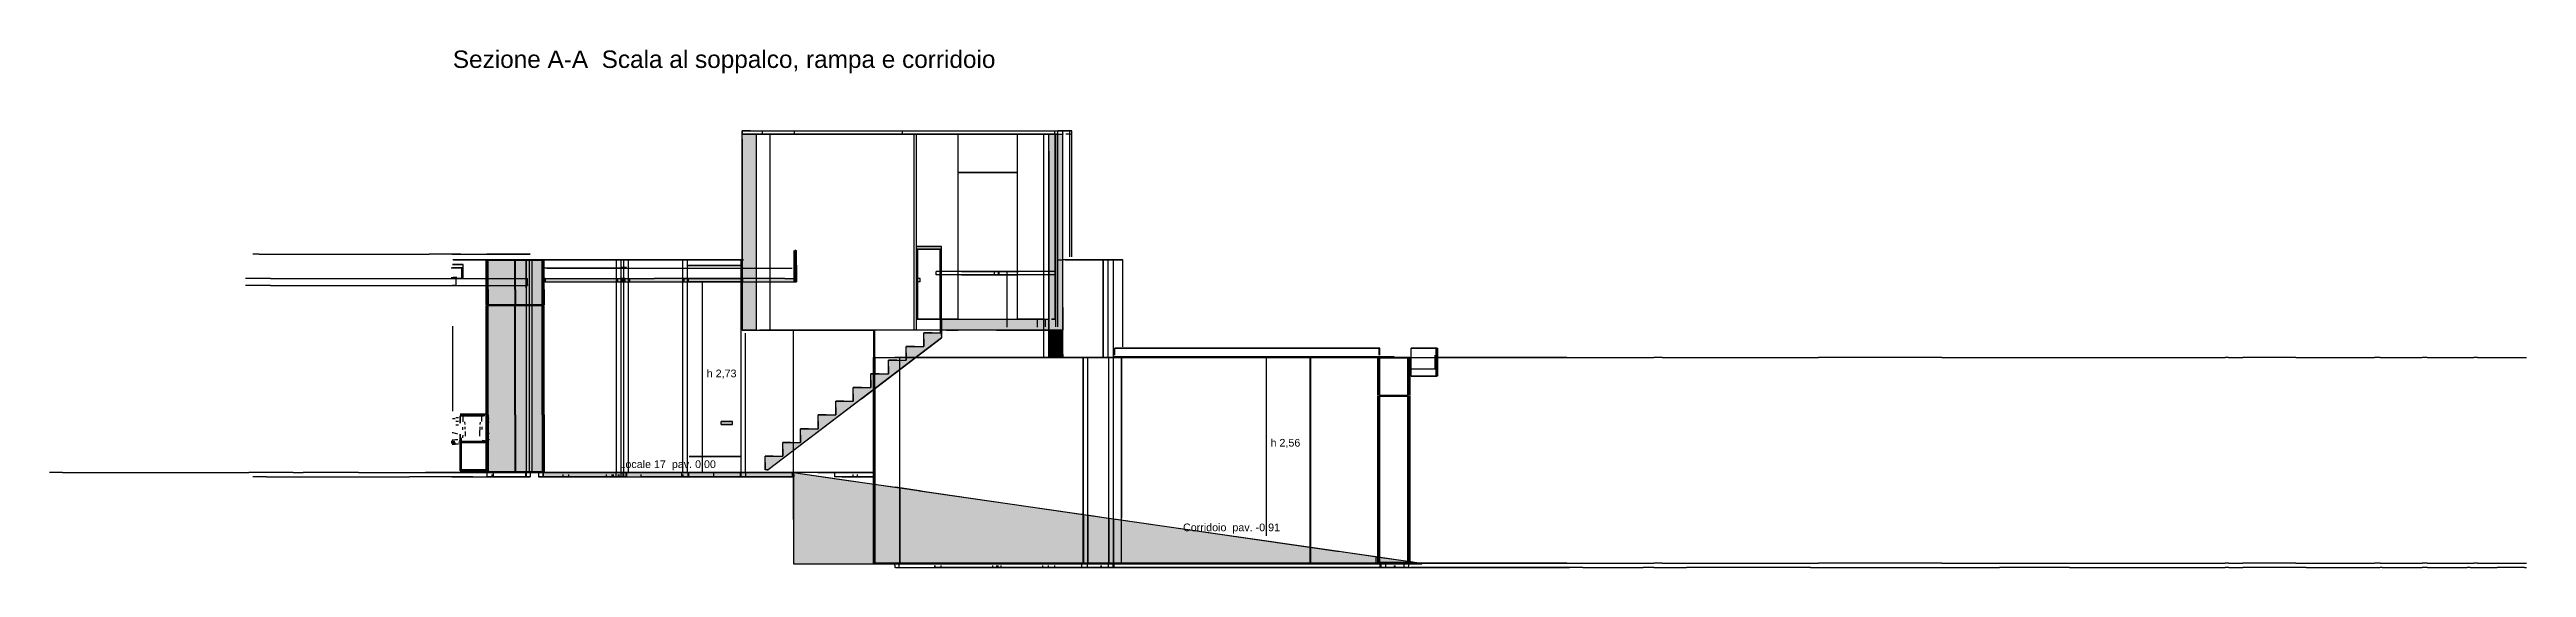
# Model space of a CAD drawing. Header units: millimetres. Extents: x -8253 to 34045, y -61360 to 6063.
# Drawn here: x -5785 to 29746, y -1360 to 6063 of the extents above; entities that cross this region are included whole.
import ezdxf
from ezdxf.enums import TextEntityAlignment as Align

# ---------------------------------------------------------------- set-up
doc = ezdxf.new("R2010")
doc.units = ezdxf.units.MM
for name, color, linetype in [('S-QUOTE', 40, 'Continuous'), ('S-TAGLIO-CS', 9, 'Continuous'), ('S-TAGLIO-MURO', 7, 'Continuous'), ('S-TAGLIO-PAV', 33, 'Continuous'), ('S-TAGLIO-PIL', 8, 'Continuous'), ('S-TAGLIO-SCALA', 8, 'Continuous'), ('S-TAGLIO-SOFF', 8, 'Continuous'), ('S-TESTI', 7, 'Continuous'), ('S-VISTA', 8, 'Continuous'), ('S-VISTA-ARREDI', 9, 'Continuous')]:
    doc.layers.add(name, color=color, linetype=linetype)
doc.styles.add('VISIO', font='arial.ttf')

msp = doc.modelspace()

# ---------------------------------------------------------------- texts
at = {"layer": 'S-QUOTE', "style": 'VISIO'}
for s, p in [('h 2,73', (3642, 1366)), ('h 2,56', (11730, 372))]:
    msp.add_text(s, height=110, dxfattribs=at).set_placement(p)
at = {"layer": 'S-TESTI', "style": 'VISIO'}
msp.add_text('Sezione A-A  Scala al soppalco, rampa e corridoio', height=250, dxfattribs=at).set_placement((0, 5800))
for s, p in [('Locale 17  pav. 0,00', (3082, 120)), ('Corridoio  pav. -0,91', (11170, -786))]:
    msp.add_text(s, height=110, dxfattribs=at).set_placement(p, align=Align.MIDDLE_CENTER)

# ---------------------------------------------------------------- hatches: boundary and pattern name
at = {"layer": 'S-TAGLIO-CS'}
for points in [[(4912, 2784), (4908, 2784), (4908, 2940), (4908, 3184), (4918, 3184), (4922, 3184), (4928, 3184), (4928, 2976), (4928, 2732), (4922, 2732), (4918, 2732), (4918, 2760), (4918, 2784), (4912, 2784)], [(1326, 2732), (1302, 2732), (1302, 2776), (1302, 2784), (1326, 2784), (1532, 2784), (2472, 2784), (2688, 2784), (2702, 2784), (2706, 2784), (2728, 2784), (2734, 2784), (2818, 2784), (2886, 2784), (3470, 2784), (3480, 2784), (3572, 2784), (3618, 2784), (3660, 2784), (4764, 2784), (4770, 2784), (4890, 2784), (4904, 2784), (4908, 2784), (4908, 2732), (4904, 2732), (4890, 2732), (4770, 2732), (4764, 2732), (3660, 2732), (3618, 2732), (3572, 2732), (3480, 2732), (3470, 2732), (2886, 2732), (2818, 2732), (2734, 2732), (2728, 2732), (2702, 2732), (2688, 2732), (1532, 2732), (1326, 2732)], [(4910, 2732), (4908, 2732), (4908, 2784), (4912, 2784), (4918, 2784), (4918, 2760), (4918, 2732), (4912, 2732), (4910, 2732)]]:
    msp.add_hatch(color=9, dxfattribs=at).paths.add_polyline_path(points)
at = {"layer": 'S-TAGLIO-MURO'}
for points in [[(4348, 2040), (4150, 2040), (4150, 4778), (4150, 4850), (4156, 4850), (4348, 4850), (4350, 4850), (4350, 4846), (4350, 2040), (4348, 2040)], [(8606, 2040), (8566, 2040), (8550, 2040), (8550, 4606), (8550, 4850), (8566, 4850), (8690, 4850), (8750, 4850), (8750, 2366), (8750, 2040), (8746, 2040), (8690, 2040), (8662, 2040), (8606, 2040)], [(8566, 2040), (8606, 2040), (8662, 2040), (8690, 2040), (8746, 2040), (8750, 2040), (8750, 1696), (8750, 1650), (8746, 1650), (8722, 1650), (8550, 1650), (8550, 2006), (8550, 2040), (8566, 2040)]]:
    msp.add_hatch(color=7, dxfattribs=at).paths.add_polyline_path(points)
at = {"layer": 'S-TAGLIO-PAV'}
for points in [[(7082, 2040), (7010, 2040), (7010, 2126), (7010, 2200), (7174, 2200), (8488, 2200), (8550, 2200), (8550, 2054), (8550, 2040), (8488, 2040), (7800, 2040), (7248, 2040), (7082, 2040)], [(1296, 0), (2440, 0), (2646, 0), (2662, 0), (2666, 0), (2674, 0), (2686, 0), (2692, 0), (2786, 0), (2870, 0), (3434, 0), (3448, 0), (3450, 0), (3498, 0), (3562, 0), (3650, 0), (4732, 0), (4740, 0), (4870, 0), (4870, -12), (4870, -60), (4740, -60), (4732, -60), (3650, -60), (3562, -60), (3498, -60), (3450, -60), (3448, -60), (3434, -60), (2870, -60), (2786, -60), (2692, -60), (2674, -60), (2662, -60), (2646, -60), (1500, -60), (1296, -60), (1296, -48), (1296, 0)], [(6694, -1300), (6340, -1300), (6340, -1310), (5536, -1310), (4886, -1310), (4884, -1310), (4884, -672), (4884, 0), (4886, 0), (5536, -94), (6348, -210), (6696, -260), (6712, -264), (6728, -266), (9018, -596), (9026, -598), (9038, -598), (9046, -600), (9050, -600), (9108, -608), (9128, -612), (9130, -612), (9402, -652), (9408, -652), (9440, -658), (9508, -666), (9518, -668), (12684, -1124), (12712, -1128), (12806, -1142), (13162, -1194), (13170, -1194), (13214, -1202), (13246, -1206), (13738, -1276), (13740, -1278), (13768, -1282), (13780, -1282), (13900, -1300), (13798, -1300), (13742, -1300), (13670, -1300), (13432, -1300), (13388, -1300), (13244, -1300), (13210, -1300), (13202, -1300), (12700, -1300), (12664, -1300), (9526, -1300), (9504, -1300), (9432, -1300), (9398, -1300), (9392, -1300), (9120, -1300), (9118, -1300), (9098, -1300), (9028, -1300), (9018, -1300), (9010, -1300), (9000, -1300), (6694, -1300)], [(6340, -1300), (6694, -1300), (9000, -1300), (9010, -1300), (9018, -1300), (9028, -1300), (9098, -1300), (9118, -1300), (9120, -1300), (9392, -1300), (9398, -1300), (9432, -1300), (9504, -1300), (9526, -1300), (12664, -1300), (12700, -1300), (13202, -1300), (13210, -1300), (13244, -1300), (13388, -1300), (13432, -1300), (13670, -1300), (13742, -1300), (13798, -1300), (13900, -1300), (13900, -1302), (13900, -1310), (13768, -1310), (13740, -1310), (13738, -1310), (13246, -1310), (13214, -1310), (13170, -1310), (13162, -1310), (12806, -1310), (12712, -1310), (12684, -1310), (9508, -1310), (9440, -1310), (9408, -1310), (9402, -1310), (9130, -1310), (9128, -1310), (9108, -1310), (9050, -1310), (9046, -1310), (9038, -1310), (9026, -1310), (9018, -1310), (6728, -1310), (6712, -1310), (6696, -1310), (6348, -1310), (6340, -1310), (6340, -1300)]]:
    msp.add_hatch(color=33, dxfattribs=at).paths.add_polyline_path(points)
at = {"layer": 'S-TAGLIO-PIL'}
for points in [[(538, 2404), (508, 2404), (508, 2622), (508, 3044), (538, 3044), (888, 3044), (890, 3044), (890, 2622), (890, 2404), (888, 2404), (538, 2404)], [(932, 2404), (900, 2404), (900, 2622), (900, 3044), (902, 3044), (932, 3044), (1282, 3044), (1282, 2622), (1282, 2404), (932, 2404)], [(538, 10), (508, 10), (508, 828), (508, 2396), (538, 2396), (888, 2396), (890, 2396), (890, 828), (890, 10), (888, 10), (538, 10)], [(932, 10), (900, 10), (900, 828), (900, 2396), (902, 2396), (932, 2396), (1282, 2396), (1282, 828), (1282, 10), (932, 10)]]:
    msp.add_hatch(color=8, dxfattribs=at).paths.add_polyline_path(points)
at = {"layer": 'S-TAGLIO-SCALA'}
for points in [[(7010, 2004), (6996, 2004), (6996, 2108), (6996, 2200), (7002, 2200), (7010, 2200), (7010, 2094), (7010, 2092), (7010, 2004)], [(4480, 146), (4480, 236), (4596, 236), (4732, 236), (4732, 342), (4732, 432), (4850, 432), (4986, 432), (4986, 538), (4986, 628), (5102, 628), (5240, 628), (5240, 734), (5240, 826), (5356, 826), (5492, 826), (5492, 932), (5492, 1022), (5608, 1022), (5744, 1022), (5744, 1128), (5744, 1218), (5862, 1218), (5998, 1218), (5998, 1324), (5998, 1416), (6114, 1416), (6252, 1416), (6252, 1520), (6252, 1612), (6368, 1612), (6504, 1612), (6504, 1716), (6504, 1808), (6620, 1808), (6756, 1808), (6756, 1914), (6756, 2004), (6874, 2004), (6996, 2004), (6996, 2000), (7004, 2000), (7010, 2000), (7010, 1964), (7010, 1932), (5860, 1056), (4522, 40), (4502, 40), (4480, 40), (4480, 146)]]:
    msp.add_hatch(color=8, dxfattribs=at).paths.add_polyline_path(points)

# ---------------------------------------------------------------- linework, layer by layer
at = {"layer": 'S-QUOTE'}
for p, q in [((3582, 0), (3582, 2733)), ((11670, -906), (11670, 1650))]:
    msp.add_line(p, q, dxfattribs=at)
at = {"layer": 'S-TAGLIO-CS'}
for p, q in [((4918, 3183), (4908, 3183)), ((4908, 2940), (4908, 3183)), ((4908, 2940), (4908, 2733)), ((4918, 3183), (4922, 3183)), ((4922, 3183), (4928, 3183)), ((4928, 2975), (4928, 3183)), ((4928, 2975), (4928, 2733)), ((-2616, 2783), (-2976, 2783)), ((-2616, 2683), (-2976, 2683)), ((-2616, 2783), (-1896, 2783)), ((-2616, 2683), (-1896, 2683)), ((-1896, 2783), (-368, 2783)), ((-1896, 2683), (-368, 2683)), ((-368, 2783), (-331, 2783)), ((-368, 2683), (-331, 2683)), ((-331, 2783), (430, 2783)), ((-331, 2683), (430, 2683)), ((430, 2783), (578, 2783)), ((430, 2683), (578, 2683)), ((578, 2783), (1071, 2783)), ((578, 2683), (1071, 2683)), ((1071, 2696), (1071, 2783)), ((1071, 2696), (1071, 2683)), ((1326, 2783), (1302, 2783)), ((1302, 2776), (1302, 2783)), ((1302, 2776), (1302, 2733)), ((1326, 2733), (1302, 2733)), ((1326, 2783), (1532, 2783)), ((1326, 2733), (1532, 2733)), ((1532, 2783), (2471, 2783)), ((1532, 2733), (2689, 2733)), ((2471, 2783), (2689, 2783)), ((2689, 2783), (2703, 2783)), ((2689, 2733), (2703, 2733)), ((2703, 2783), (2706, 2783)), ((2703, 2733), (2728, 2733)), ((2706, 2783), (2728, 2783)), ((2728, 2783), (2735, 2783)), ((2728, 2733), (2735, 2733)), ((2735, 2783), (2818, 2783)), ((2735, 2733), (2818, 2733)), ((2818, 2783), (2886, 2783)), ((2818, 2733), (2886, 2733)), ((3471, 2783), (2886, 2783)), ((2886, 2733), (3471, 2733)), ((3471, 2783), (3479, 2783)), ((3471, 2733), (3479, 2733)), ((3572, 2733), (3479, 2733)), ((3480, 2783), (3572, 2783)), ((3572, 2783), (3617, 2783)), ((3572, 2733), (3617, 2733)), ((3618, 2783), (3659, 2783)), ((3659, 2733), (3618, 2733)), ((4763, 2783), (3659, 2783)), ((3659, 2733), (4763, 2733)), ((4763, 2783), (4769, 2783)), ((4763, 2733), (4769, 2733)), ((4769, 2783), (4891, 2783)), ((4769, 2733), (4891, 2733)), ((4891, 2783), (4903, 2783)), ((4891, 2733), (4903, 2733)), ((4903, 2783), (4904, 2783)), ((4903, 2733), (4904, 2733)), ((4904, 2783), (4912, 2783)), ((4904, 2733), (4912, 2733)), ((4910, 2733), (4908, 2733)), ((4912, 2733), (4910, 2733)), ((4912, 2783), (4918, 2783)), ((4912, 2733), (4918, 2733)), ((4912, 2733), (4922, 2733)), ((4918, 2760), (4918, 2783)), ((4918, 2760), (4918, 2733)), ((4922, 2733), (4928, 2733))]:
    msp.add_line(p, q, dxfattribs=at)
at = {"layer": 'S-TAGLIO-MURO'}
for p, q in [((4156, 4850), (4150, 4850)), ((4150, 4778), (4150, 4850)), ((4150, 4778), (4150, 2040)), ((4349, 4850), (4156, 4850)), ((4349, 4850), (4350, 4850)), ((4350, 4847), (4350, 4850)), ((4350, 4847), (4350, 2040)), ((8566, 4850), (8550, 4850)), ((8550, 4606), (8550, 4850)), ((8566, 4850), (8689, 4850)), ((8689, 4850), (8750, 4850)), ((8750, 2367), (8750, 4850)), ((8550, 4606), (8550, 2040)), ((1055, 3050), (1054, 3050)), ((1054, 2646), (1054, 3050)), ((1055, 3050), (1059, 3050)), ((1059, 3050), (1101, 3050)), ((1101, 3050), (1139, 3050)), ((1139, 3050), (1143, 3050)), ((1143, 3050), (1269, 3050)), ((1269, 3050), (1281, 3050)), ((1281, 3050), (1283, 3050)), ((1283, 1025), (1283, 3050)), ((1054, 2646), (1054, 0)), ((8750, 2367), (8750, 2040)), ((4349, 2040), (4150, 2040)), ((4349, 2040), (4350, 2040)), ((8606, 2040), (8550, 2040)), ((8566, 2040), (8550, 2040)), ((8550, 2006), (8550, 2040)), ((8550, 2006), (8550, 1650)), ((8566, 2040), (8746, 2040)), ((8661, 2040), (8606, 2040)), ((8661, 2040), (8689, 2040)), ((8689, 2040), (8750, 2040)), ((8746, 2040), (8750, 2040)), ((8750, 1695), (8750, 2040)), ((8721, 1650), (8550, 1650)), ((8721, 1650), (8746, 1650)), ((8746, 1650), (8750, 1650)), ((8750, 1695), (8750, 1650)), ((1283, 1025), (1283, 0)), ((1055, 0), (1097, 0)), ((1097, 0), (1101, 0)), ((1101, 0), (1139, 0)), ((1139, 0), (1143, 0)), ((1143, 0), (1269, 0)), ((1269, 0), (1281, 0)), ((1281, 0), (1283, 0))]:
    msp.add_line(p, q, dxfattribs=at)
at = {"layer": 'S-TAGLIO-PAV'}
for p, q in [((7174, 2200), (7010, 2200)), ((7010, 2126), (7010, 2200)), ((7174, 2200), (8487, 2200)), ((8487, 2200), (8550, 2200)), ((8550, 2054), (8550, 2200)), ((7010, 2126), (7010, 2040)), ((7082, 2040), (7010, 2040)), ((7082, 2040), (7248, 2040)), ((7800, 2040), (7248, 2040)), ((7800, 2040), (8487, 2040)), ((8487, 2040), (8550, 2040)), ((8550, 2054), (8550, 2040)), ((-5599, 0), (-5785, 0)), ((-5599, 0), (-3536, 0)), ((-3536, 0), (-3516, 0)), ((-3516, 0), (-3442, 0)), ((-3442, 0), (-3431, 0)), ((-3431, 0), (-3089, 0)), ((-3089, 0), (-3085, 0)), ((-3085, 0), (-3024, 0)), ((-3024, 0), (-2988, 0)), ((-2988, 0), (-2926, 0)), ((-2292, 0), (-2926, 0)), ((-2292, 0), (-2145, 0)), ((-1351, 0), (-2145, 0)), ((-1351, 0), (-934, 0)), ((-934, 0), (-881, 0)), ((-881, 0), (-623, 0)), ((-623, 0), (-16, 0)), ((22, 2), (-393, 2)), ((289, 0), (-16, 0)), ((22, 2), (259, 2)), ((259, 2), (655, 2)), ((289, 0), (666, 0)), ((655, 2), (807, 2)), ((666, 0), (1045, 0)), ((807, 1), (807, 2)), ((807, 1), (807, 0)), ((808, 0), (807, 0)), ((808, 0), (810, 0)), ((888, 2), (810, 2)), ((810, 1), (810, 2)), ((810, 1), (810, 0)), ((888, 2), (1045, 2)), ((1045, 1), (1045, 2)), ((1045, 1), (1045, 0)), ((1045, -49), (1045, 0)), ((2439, 0), (1295, 0)), ((1295, -48), (1295, 0)), ((2439, 0), (2645, 0)), ((2645, 0), (2662, 0)), ((2662, 0), (2665, 0)), ((2665, 0), (2673, 0)), ((2673, 0), (2687, 0)), ((2687, 0), (2692, 0)), ((2692, 0), (2786, 0)), ((2786, 0), (2869, 0)), ((2869, 0), (3434, 0)), ((3434, 0), (3447, 0)), ((3447, 0), (3449, 0)), ((3449, 0), (3498, 0)), ((3498, 0), (3562, 0)), ((3562, 0), (3650, 0)), ((3650, 0), (4733, 0)), ((4733, 0), (4740, 0)), ((4740, 0), (4870, 0)), ((4870, -12), (4870, 0)), ((4887, 0), (4885, 0)), ((4885, -671), (4885, 0)), ((4887, 0), (5537, -94)), ((-2672, -60), (-2870, -60)), ((-2672, -60), (-2542, -60)), ((-2542, -60), (-2397, -60)), ((-2397, -60), (-934, -60)), ((-934, -60), (-881, -60)), ((-881, -60), (-623, -60)), ((-16, -60), (-623, -60)), ((289, -60), (-16, -60)), ((289, -60), (666, -60)), ((666, -60), (1045, -60)), ((1045, -49), (1045, -60)), ((1295, -48), (1295, -60)), ((1501, -60), (1295, -60)), ((1501, -60), (2645, -60)), ((2645, -60), (2662, -60)), ((2662, -60), (2673, -60)), ((2673, -60), (2692, -60)), ((2692, -60), (2786, -60)), ((2786, -60), (2869, -60)), ((2869, -60), (3434, -60)), ((3434, -60), (3447, -60)), ((3447, -60), (3449, -60)), ((3449, -60), (3498, -60)), ((3498, -60), (3562, -60)), ((3562, -60), (3650, -60)), ((3650, -60), (4733, -60)), ((4733, -60), (4740, -60)), ((4740, -60), (4870, -60)), ((4870, -12), (4870, -60)), ((5537, -94), (6348, -211)), ((6696, -261), (6348, -211)), ((6696, -261), (6713, -264)), ((6713, -264), (6728, -266)), ((6728, -266), (9019, -596)), ((4885, -671), (4885, -1310)), ((9019, -596), (9027, -597)), ((9027, -597), (9037, -599)), ((9037, -599), (9047, -600)), ((9047, -600), (9050, -601)), ((9050, -601), (9108, -609)), ((9108, -609), (9127, -612)), ((9127, -612), (9129, -612)), ((9129, -612), (9402, -652)), ((9402, -652), (9408, -653)), ((9408, -653), (9441, -657)), ((9441, -657), (9508, -667)), ((9508, -667), (9517, -668)), ((9517, -668), (12685, -1125)), ((4887, -1310), (4885, -1310)), ((4887, -1310), (5537, -1310)), ((5537, -1310), (6348, -1310)), ((6694, -1300), (6340, -1300)), ((6340, -1328), (6340, -1300)), ((6340, -1328), (6340, -1360)), ((6352, -1360), (6340, -1360)), ((6348, -1310), (6696, -1310)), ((6352, -1360), (6694, -1360)), ((6694, -1300), (9001, -1300)), ((6694, -1360), (9001, -1360)), ((6696, -1310), (6713, -1310)), ((6713, -1310), (6728, -1310)), ((6728, -1310), (9019, -1310)), ((9001, -1300), (9009, -1300)), ((9001, -1360), (9009, -1360)), ((9009, -1300), (9017, -1300)), ((9009, -1360), (9017, -1360)), ((9017, -1300), (9028, -1300)), ((9017, -1360), (9028, -1360)), ((9019, -1310), (9027, -1310)), ((9027, -1310), (9037, -1310)), ((9028, -1300), (9098, -1300)), ((9028, -1360), (9098, -1360)), ((9037, -1310), (9047, -1310)), ((9047, -1310), (9050, -1310)), ((9050, -1310), (9108, -1310)), ((9098, -1300), (9118, -1300)), ((9098, -1360), (9118, -1360)), ((9108, -1310), (9127, -1310)), ((9118, -1300), (9119, -1300)), ((9118, -1360), (9119, -1360)), ((9119, -1300), (9392, -1300)), ((9392, -1360), (9119, -1360)), ((9127, -1310), (9129, -1310)), ((9129, -1310), (9402, -1310)), ((9392, -1300), (9398, -1300)), ((9392, -1360), (9398, -1360)), ((9398, -1300), (9432, -1300)), ((9398, -1360), (9432, -1360)), ((9402, -1310), (9408, -1310)), ((9408, -1310), (9441, -1310)), ((9432, -1300), (9505, -1300)), ((9432, -1360), (9505, -1360)), ((9441, -1310), (9508, -1310)), ((9505, -1300), (9526, -1300)), ((9505, -1360), (9526, -1360)), ((12685, -1310), (9508, -1310)), ((9526, -1300), (12665, -1300)), ((9526, -1360), (12665, -1360)), ((12665, -1300), (12700, -1300)), ((12665, -1360), (12700, -1360)), ((12685, -1125), (12713, -1129)), ((12685, -1310), (12713, -1310)), ((12700, -1300), (13201, -1300)), ((12700, -1360), (12809, -1360)), ((12713, -1129), (12806, -1142)), ((12713, -1310), (12806, -1310)), ((12806, -1142), (13162, -1194)), ((12806, -1310), (13162, -1310)), ((12809, -1360), (13201, -1360)), ((13162, -1194), (13169, -1195)), ((13162, -1310), (13169, -1310)), ((13169, -1195), (13214, -1201)), ((13169, -1310), (13214, -1310)), ((13201, -1300), (13209, -1300)), ((13201, -1360), (13209, -1360)), ((13209, -1300), (13243, -1300)), ((13209, -1360), (13243, -1360)), ((13246, -1206), (13214, -1201)), ((13214, -1310), (13246, -1310)), ((13243, -1300), (13388, -1300)), ((13243, -1360), (13388, -1360)), ((13246, -1206), (13739, -1277)), ((13246, -1310), (13739, -1310)), ((13388, -1300), (13431, -1300)), ((13388, -1360), (13431, -1360)), ((13431, -1300), (13669, -1300)), ((13431, -1360), (13669, -1360)), ((13669, -1300), (13742, -1300)), ((13669, -1360), (13742, -1360)), ((13739, -1277), (13741, -1277)), ((13739, -1310), (13741, -1310)), ((13741, -1277), (13767, -1281)), ((13741, -1310), (13767, -1310)), ((13742, -1300), (13798, -1300)), ((16210, -1360), (13742, -1360)), ((13767, -1281), (13780, -1283)), ((13767, -1310), (13900, -1310)), ((13780, -1283), (13900, -1300)), ((13798, -1300), (16210, -1300)), ((13900, -1301), (13900, -1300)), ((13900, -1301), (13900, -1310)), ((16210, -1300), (16262, -1300)), ((16210, -1360), (16262, -1360)), ((16262, -1300), (16383, -1300)), ((16262, -1360), (16383, -1360)), ((16383, -1300), (16430, -1300)), ((16383, -1360), (16430, -1360)), ((16430, -1300), (17060, -1300)), ((16430, -1360), (16505, -1360)), ((16505, -1360), (17060, -1360)), ((17060, -1300), (17076, -1300)), ((17060, -1360), (17076, -1360)), ((17076, -1300), (17227, -1300)), ((17227, -1360), (17076, -1360)), ((17350, -1300), (17227, -1300)), ((17227, -1360), (17350, -1360)), ((17350, -1300), (17404, -1300)), ((17350, -1360), (17404, -1360)), ((17404, -1300), (17651, -1300)), ((17404, -1360), (17651, -1360)), ((17651, -1300), (17687, -1300)), ((17651, -1360), (17687, -1360)), ((17687, -1300), (17695, -1300)), ((17687, -1360), (17695, -1360)), ((17695, -1300), (17706, -1300)), ((19477, -1360), (17695, -1360)), ((17706, -1300), (19477, -1300)), ((19477, -1300), (19588, -1300)), ((19477, -1360), (19588, -1360)), ((21359, -1300), (19588, -1300)), ((19588, -1360), (21359, -1360)), ((21359, -1300), (21395, -1300)), ((21359, -1360), (21395, -1360)), ((21395, -1300), (21785, -1300)), ((21395, -1360), (21785, -1360)), ((21785, -1300), (21787, -1300)), ((21785, -1360), (21787, -1360)), ((21787, -1300), (21817, -1300)), ((21787, -1360), (21817, -1360)), ((21817, -1300), (22140, -1300)), ((21817, -1360), (22140, -1360)), ((22140, -1300), (22185, -1300)), ((22140, -1360), (22185, -1360)), ((22185, -1300), (22200, -1300)), ((23192, -1360), (22185, -1360)), ((22200, -1300), (23192, -1300)), ((23192, -1300), (23241, -1300)), ((23192, -1360), (23241, -1360)), ((23241, -1300), (23270, -1300)), ((23241, -1360), (23270, -1360)), ((23270, -1300), (23307, -1300)), ((23270, -1360), (23307, -1360)), ((23307, -1300), (24648, -1300)), ((23307, -1360), (24648, -1360)), ((24648, -1300), (24672, -1300)), ((24648, -1360), (24672, -1360)), ((24672, -1300), (24948, -1300)), ((24672, -1360), (24948, -1360)), ((24948, -1300), (24997, -1300)), ((24948, -1360), (24997, -1360)), ((24997, -1300), (25022, -1300)), ((24997, -1360), (25425, -1360)), ((25022, -1300), (25425, -1300)), ((25473, -1300), (25425, -1300)), ((25475, -1360), (25425, -1360)), ((25473, -1300), (25520, -1300)), ((25475, -1360), (25520, -1360)), ((25520, -1300), (25559, -1300)), ((25520, -1360), (25561, -1360)), ((25559, -1300), (25600, -1300)), ((25561, -1360), (25600, -1360)), ((25600, -1300), (25636, -1300)), ((25600, -1360), (25638, -1360)), ((25636, -1300), (25675, -1300)), ((25638, -1360), (25675, -1360)), ((26435, -1300), (25675, -1300)), ((26587, -1360), (25675, -1360)), ((26435, -1300), (26520, -1300)), ((26520, -1300), (27525, -1300)), ((26587, -1360), (26680, -1360)), ((26680, -1360), (27525, -1360)), ((27525, -1300), (27526, -1300)), ((27525, -1360), (27526, -1360)), ((27526, -1300), (27560, -1300)), ((27526, -1360), (27560, -1360)), ((27560, -1300), (27565, -1300)), ((27560, -1360), (27565, -1360)), ((27647, -1300), (27565, -1300)), ((27565, -1360), (27647, -1360)), ((27647, -1300), (27648, -1300)), ((27647, -1360), (27648, -1360)), ((27648, -1300), (27676, -1300)), ((27676, -1360), (27648, -1360)), ((27676, -1300), (27733, -1300)), ((27676, -1360), (27733, -1360)), ((27733, -1300), (27896, -1300)), ((27733, -1360), (27896, -1360)), ((27896, -1300), (28167, -1300)), ((27896, -1360), (28167, -1360)), ((28167, -1300), (28224, -1300)), ((28167, -1360), (28224, -1360)), ((28224, -1300), (28250, -1300)), ((28224, -1360), (28250, -1360)), ((28321, -1300), (28250, -1300)), ((28327, -1360), (28250, -1360)), ((28321, -1300), (28336, -1300)), ((28327, -1360), (28466, -1360)), ((28336, -1300), (28556, -1300)), ((28466, -1360), (28556, -1360)), ((28556, -1300), (28764, -1300)), ((28556, -1360), (28764, -1360)), ((28764, -1300), (28892, -1300)), ((28764, -1360), (28892, -1360)), ((28892, -1300), (28897, -1300)), ((28892, -1360), (28897, -1360)), ((28897, -1300), (28937, -1300)), ((28937, -1360), (28897, -1360)), ((28937, -1300), (28975, -1300)), ((28937, -1360), (28975, -1360)), ((28975, -1300), (28992, -1300)), ((28975, -1360), (28992, -1360)), ((28992, -1300), (28993, -1300)), ((28992, -1360), (28993, -1360)), ((29041, -1300), (28993, -1300)), ((28993, -1360), (29041, -1360)), ((29041, -1300), (29059, -1300)), ((29041, -1360), (29059, -1360)), ((29059, -1300), (29190, -1300)), ((29059, -1360), (29190, -1360)), ((29190, -1300), (29229, -1300)), ((29190, -1360), (29229, -1360)), ((29229, -1300), (29240, -1300)), ((29229, -1360), (29240, -1360)), ((29240, -1300), (29279, -1300)), ((29240, -1360), (29279, -1360)), ((29279, -1300), (29323, -1300)), ((29279, -1360), (29323, -1360)), ((29323, -1300), (29335, -1300)), ((29323, -1360), (29325, -1360)), ((29716, -1360), (29325, -1360)), ((29336, -1300), (29335, -1300)), ((29336, -1300), (29716, -1300)), ((29716, -1300), (29746, -1300)), ((29716, -1360), (29746, -1360))]:
    msp.add_line(p, q, dxfattribs=at)
at = {"layer": 'S-TAGLIO-PIL'}
for p, q in [((483, 3045), (482, 3045)), ((482, 2623), (482, 3045)), ((483, 3045), (497, 3045)), ((497, 3043), (497, 3045)), ((497, 3043), (497, 2403)), ((509, 3045), (508, 3045)), ((508, 2623), (508, 3045)), ((509, 3045), (538, 3045)), ((538, 3045), (888, 3045)), ((888, 3045), (889, 3045)), ((889, 2623), (889, 3045)), ((902, 3045), (901, 3045)), ((901, 2623), (901, 3045)), ((902, 3045), (931, 3045)), ((931, 3045), (1281, 3045)), ((1281, 3045), (1282, 3045)), ((1282, 2623), (1282, 3045)), ((1307, 3045), (1293, 3045)), ((1293, 2405), (1293, 3045)), ((1307, 3045), (1308, 3045)), ((1308, 2623), (1308, 3045)), ((482, 2623), (482, 2403)), ((508, 2623), (508, 2403)), ((889, 2623), (889, 2403)), ((901, 2623), (901, 2403)), ((1282, 2623), (1282, 2403)), ((1308, 2623), (1308, 2403)), ((483, 2403), (482, 2403)), ((483, 2397), (482, 2397)), ((482, 828), (482, 2397)), ((483, 2403), (497, 2403)), ((483, 2397), (497, 2397)), ((497, 2391), (497, 2397)), ((497, 2391), (497, 10)), ((538, 2403), (508, 2403)), ((509, 2397), (508, 2397)), ((508, 828), (508, 2397)), ((509, 2397), (538, 2397)), ((538, 2403), (888, 2403)), ((538, 2397), (888, 2397)), ((888, 2403), (889, 2403)), ((888, 2397), (889, 2397)), ((889, 828), (889, 2397)), ((931, 2403), (901, 2403)), ((902, 2397), (901, 2397)), ((901, 828), (901, 2397)), ((902, 2397), (931, 2397)), ((931, 2403), (1281, 2403)), ((931, 2397), (1281, 2397)), ((1281, 2403), (1282, 2403)), ((1281, 2397), (1282, 2397)), ((1282, 828), (1282, 2397)), ((1293, 2405), (1293, 2403)), ((1293, 2403), (1307, 2403)), ((1307, 2397), (1293, 2397)), ((1293, 16), (1293, 2397)), ((1307, 2403), (1308, 2403)), ((1307, 2397), (1308, 2397)), ((1308, 828), (1308, 2397)), ((482, 828), (482, 10)), ((508, 828), (508, 10)), ((889, 828), (889, 10)), ((901, 828), (901, 10)), ((1282, 828), (1282, 10)), ((1308, 828), (1308, 10)), ((483, 10), (482, 10)), ((483, 10), (497, 10)), ((538, 10), (508, 10)), ((538, 10), (888, 10)), ((888, 10), (889, 10)), ((931, 10), (901, 10)), ((931, 10), (1281, 10)), ((1281, 10), (1282, 10)), ((1293, 16), (1293, 10)), ((1293, 10), (1307, 10)), ((1307, 10), (1308, 10))]:
    msp.add_line(p, q, dxfattribs=at)
at = {"layer": 'S-TAGLIO-SCALA'}
for p, q in [((7002, 2200), (6995, 2200)), ((6995, 2108), (6995, 2200)), ((7002, 2200), (7010, 2200)), ((7010, 2095), (7010, 2200)), ((7010, 2092), (7010, 2200)), ((5860, 1057), (7010, 1931)), ((6504, 1717), (6504, 1808)), ((6621, 1808), (6504, 1808)), ((6621, 1808), (6757, 1808)), ((6757, 1913), (6757, 2004)), ((6874, 2004), (6757, 2004)), ((6757, 1913), (6757, 1808)), ((6874, 2004), (7010, 2004)), ((6995, 2108), (6995, 2000)), ((7003, 2000), (6995, 2000)), ((7003, 2000), (7010, 2000)), ((7010, 2095), (7010, 2004)), ((7010, 2092), (7010, 2000)), ((7010, 1965), (7010, 2004)), ((7010, 1965), (7010, 1931)), ((6251, 1520), (6251, 1611)), ((6368, 1611), (6251, 1611)), ((6251, 1520), (6251, 1415)), ((6368, 1611), (6504, 1611)), ((6504, 1717), (6504, 1611)), ((5745, 1127), (5745, 1218)), ((5862, 1218), (5745, 1218)), ((5745, 1127), (5745, 1022)), ((5862, 1218), (5998, 1218)), ((5998, 1324), (5998, 1415)), ((6115, 1415), (5998, 1415)), ((5998, 1324), (5998, 1218)), ((6115, 1415), (6251, 1415)), ((5860, 1057), (4522, 40)), ((5239, 735), (5239, 826)), ((5356, 826), (5239, 826)), ((5239, 735), (5239, 629)), ((5356, 826), (5492, 826)), ((5492, 931), (5492, 1022)), ((5609, 1022), (5492, 1022)), ((5492, 931), (5492, 826)), ((5609, 1022), (5745, 1022)), ((4733, 342), (4733, 433)), ((4850, 433), (4733, 433)), ((4850, 433), (4986, 433)), ((4986, 538), (4986, 629)), ((5103, 629), (4986, 629)), ((4986, 538), (4986, 433)), ((5103, 629), (5239, 629)), ((4480, 145), (4480, 236)), ((4597, 236), (4480, 236)), ((4480, 145), (4480, 40)), ((4503, 40), (4480, 40)), ((4503, 40), (4522, 40)), ((4597, 236), (4733, 236)), ((4733, 342), (4733, 236))]:
    msp.add_line(p, q, dxfattribs=at)
at = {"layer": 'S-TAGLIO-SOFF'}
for p, q in [((4268, 4900), (4150, 4900)), ((4150, 4899), (4150, 4900)), ((4150, 4899), (4150, 4850)), ((4391, 4850), (4150, 4850)), ((4268, 4900), (5212, 4900)), ((4391, 4850), (5212, 4850)), ((5212, 4900), (5587, 4900)), ((5212, 4850), (5587, 4850)), ((5587, 4900), (7657, 4900)), ((5587, 4850), (8097, 4850)), ((7657, 4900), (8097, 4900)), ((8097, 4900), (8109, 4900)), ((8097, 4850), (8109, 4850)), ((8109, 4900), (8689, 4900)), ((8109, 4850), (8689, 4850)), ((8689, 4900), (8750, 4900)), ((8689, 4850), (8750, 4850)), ((8750, 4856), (8750, 4900)), ((8750, 4856), (8750, 4850)), ((-2776, 3130), (-2870, 3130)), ((-2776, 3130), (-2761, 3130)), ((-2761, 3130), (-2755, 3130)), ((-2755, 3130), (-2542, 3130)), ((-2542, 3130), (-2397, 3130)), ((-2397, 3130), (-1802, 3130)), ((-1802, 3130), (-1767, 3130)), ((-1767, 3130), (-1329, 3130)), ((-1329, 3130), (-337, 3130)), ((116, 3130), (-337, 3130)), ((116, 3130), (666, 3130)), ((666, 3130), (1045, 3130)), ((2439, 2930), (1295, 2930)), ((2439, 2930), (2645, 2930)), ((2645, 2930), (2662, 2930)), ((2662, 2930), (2665, 2930)), ((2665, 2930), (2673, 2930)), ((2673, 2930), (2687, 2930)), ((2687, 2930), (2692, 2930)), ((2692, 2930), (2786, 2930)), ((2786, 2930), (2869, 2930)), ((2869, 2930), (3434, 2930)), ((3434, 2930), (3447, 2930)), ((3447, 2930), (3449, 2930)), ((3449, 2930), (3498, 2930)), ((3498, 2930), (3562, 2930)), ((3562, 2930), (3650, 2930)), ((3650, 2930), (4733, 2930)), ((4733, 2930), (4740, 2930)), ((4740, 2930), (4870, 2930)), ((6694, 1650), (6340, 1650)), ((6694, 1650), (9001, 1650)), ((9001, 1650), (9009, 1650)), ((9009, 1650), (9017, 1650)), ((9017, 1650), (9028, 1650)), ((9028, 1650), (9098, 1650)), ((9098, 1650), (9118, 1650)), ((9118, 1650), (9119, 1650)), ((9119, 1650), (9392, 1650)), ((9392, 1650), (9398, 1650)), ((9398, 1650), (9432, 1650)), ((9432, 1650), (9505, 1650)), ((9505, 1650), (9526, 1650)), ((9526, 1650), (12665, 1650)), ((12665, 1650), (12700, 1650)), ((12700, 1650), (13201, 1650)), ((13201, 1650), (13209, 1650)), ((13209, 1650), (13243, 1650)), ((13243, 1650), (13388, 1650)), ((13388, 1650), (13431, 1650)), ((13431, 1650), (13669, 1650)), ((13669, 1650), (13742, 1650)), ((13742, 1650), (13798, 1650)), ((13798, 1650), (16210, 1650)), ((16210, 1650), (16262, 1650)), ((16262, 1650), (16383, 1650)), ((16383, 1650), (16430, 1650)), ((16430, 1650), (17060, 1650)), ((17060, 1650), (17076, 1650)), ((17076, 1650), (17227, 1650)), ((17350, 1650), (17227, 1650)), ((17350, 1650), (17404, 1650)), ((17404, 1650), (17651, 1650)), ((17651, 1650), (17687, 1650)), ((17687, 1650), (17695, 1650)), ((17695, 1650), (17706, 1650)), ((17706, 1650), (19477, 1650)), ((19477, 1650), (19588, 1650)), ((21359, 1650), (19588, 1650)), ((21359, 1650), (21395, 1650)), ((21395, 1650), (21785, 1650)), ((21785, 1650), (21787, 1650)), ((21787, 1650), (21817, 1650)), ((21817, 1650), (22140, 1650)), ((22140, 1650), (22185, 1650)), ((22185, 1650), (22200, 1650)), ((22200, 1650), (23192, 1650)), ((23192, 1650), (23241, 1650)), ((23241, 1650), (23270, 1650)), ((23270, 1650), (23307, 1650)), ((23307, 1650), (24648, 1650)), ((24648, 1650), (24672, 1650)), ((24672, 1650), (24948, 1650)), ((24948, 1650), (24997, 1650)), ((24997, 1650), (25022, 1650)), ((25022, 1650), (25425, 1650)), ((25473, 1650), (25425, 1650)), ((25473, 1650), (25520, 1650)), ((25520, 1650), (25559, 1650)), ((25559, 1650), (25600, 1650)), ((25600, 1650), (25636, 1650)), ((25636, 1650), (25675, 1650)), ((26435, 1650), (25675, 1650)), ((26435, 1650), (26520, 1650)), ((26520, 1650), (27525, 1650)), ((27525, 1650), (27526, 1650)), ((27526, 1650), (27560, 1650)), ((27560, 1650), (27565, 1650)), ((27647, 1650), (27565, 1650)), ((27647, 1650), (27648, 1650)), ((27648, 1650), (27676, 1650)), ((27676, 1650), (27733, 1650)), ((27733, 1650), (27896, 1650)), ((27896, 1650), (28167, 1650)), ((28167, 1650), (28224, 1650)), ((28224, 1650), (28250, 1650)), ((28321, 1650), (28250, 1650)), ((28321, 1650), (28336, 1650)), ((28336, 1650), (28556, 1650)), ((28556, 1650), (28764, 1650)), ((28764, 1650), (28892, 1650)), ((28892, 1650), (28897, 1650)), ((28897, 1650), (28937, 1650)), ((28937, 1650), (28975, 1650)), ((28975, 1650), (28992, 1650)), ((28992, 1650), (28993, 1650)), ((29041, 1650), (28993, 1650)), ((29041, 1650), (29059, 1650)), ((29059, 1650), (29190, 1650)), ((29190, 1650), (29229, 1650)), ((29229, 1650), (29240, 1650)), ((29240, 1650), (29279, 1650)), ((29279, 1650), (29323, 1650)), ((29323, 1650), (29335, 1650)), ((29336, 1650), (29335, 1650)), ((29336, 1650), (29716, 1650)), ((29716, 1650), (29746, 1650))]:
    msp.add_line(p, q, dxfattribs=at)
at = {"layer": 'S-VISTA'}
for p, q in [((4150, 4900), (4443, 4900)), ((4150, 4850), (4150, 4900)), ((4150, 4850), (4443, 4850)), ((4150, 4850), (4443, 4850)), ((4150, 2040), (4150, 4850)), ((4550, 4850), (4400, 4850)), ((4443, 4900), (4900, 4900)), ((4443, 4850), (4443, 4900)), ((4443, 4850), (4900, 4850)), ((4443, 4850), (6421, 4850)), ((6620, 4850), (4550, 4850)), ((4550, 2040), (4550, 4850)), ((6086, 4850), (4887, 4850)), ((4900, 4900), (6450, 4900)), ((4900, 4850), (4900, 4900)), ((4900, 4850), (4900, 4900)), ((4900, 4850), (6450, 4850)), ((4906, 4850), (5330, 4850)), ((5355, 4850), (6450, 4850)), ((5465, 4850), (6376, 4850)), ((5750, 4850), (5470, 4850)), ((6665, 4850), (5475, 4850)), ((5475, 4850), (5740, 4850)), ((5740, 4850), (5800, 4850)), ((5800, 4850), (5750, 4850)), ((5800, 4850), (6600, 4850)), ((6450, 4850), (5800, 4850)), ((6421, 4850), (6087, 4850)), ((6376, 4850), (6422, 4850)), ((6421, 4850), (6451, 4850)), ((6450, 4850), (6450, 4900)), ((6451, 4900), (8635, 4900)), ((6451, 4850), (6451, 4900)), ((6451, 4850), (8635, 4850)), ((6451, 4850), (8635, 4850)), ((6600, 4850), (6665, 4850)), ((6650, 4850), (6620, 4850)), ((6620, 2040), (6620, 4850)), ((8500, 4850), (6650, 4850)), ((6650, 4850), (7250, 4850)), ((7050, 4850), (6650, 4850)), ((6650, 2200), (6650, 4850)), ((7250, 4850), (7050, 4850)), ((7250, 2200), (7250, 4850)), ((7250, 4850), (8100, 4850)), ((8100, 4850), (7250, 4850)), ((7250, 4300), (7250, 4850)), ((8100, 4850), (8480, 4850)), ((8643, 4850), (8100, 4850)), ((8100, 2200), (8100, 4850)), ((8100, 4300), (8100, 4850)), ((8480, 4850), (8650, 4850)), ((8550, 4850), (8480, 4850)), ((8480, 2090), (8480, 4850)), ((8480, 2040), (8480, 4850)), ((8480, 4850), (8640, 4850)), ((8480, 2200), (8480, 4850)), ((8680, 4850), (8500, 4850)), ((8550, 2040), (8550, 4850)), ((8635, 4900), (8880, 4900)), ((8635, 4850), (8635, 4900)), ((8635, 4850), (8696, 4850)), ((8635, 4850), (8696, 4850)), ((8640, 2200), (8640, 4850)), ((8650, 4850), (8680, 4850)), ((8650, 2090), (8650, 4850)), ((8680, 4900), (8750, 4900)), ((8849, 4900), (8680, 4900)), ((8680, 4850), (8680, 4900)), ((8680, 4850), (8680, 4900)), ((8680, 4850), (8750, 4850)), ((8680, 4850), (8750, 4850)), ((8680, 2090), (8680, 4850)), ((8680, 2090), (8680, 4850)), ((8750, 4850), (8750, 4900)), ((8750, 2040), (8750, 4850)), ((8849, 4850), (8793, 4850)), ((8849, 4850), (8793, 4850)), ((8880, 4900), (8849, 4900)), ((8849, 4850), (8849, 4900)), ((8880, 4850), (8849, 4850)), ((8880, 4850), (8849, 4850)), ((8849, 3094), (8849, 4850)), ((8880, 4850), (8880, 4900)), ((8880, 3094), (8880, 4850)), ((7250, 4300), (8100, 4300)), ((8100, 4300), (7250, 4300)), ((8100, 2200), (8100, 4300)), ((6650, 3240), (7010, 3240)), ((7010, 3240), (6650, 3240)), ((6650, 3200), (6650, 3240)), ((6650, 3200), (6650, 3240)), ((6650, 3200), (7010, 3200)), ((7010, 3200), (6650, 3200)), ((6650, 2200), (6650, 3200)), ((6650, 2200), (6650, 3200)), ((6670, 2200), (6670, 3200)), ((6670, 2200), (6670, 3200)), ((6990, 2200), (6990, 3200)), ((6990, 2200), (6990, 3200)), ((7010, 3200), (7010, 3240)), ((7010, 3200), (7010, 3240)), ((7010, 2200), (7010, 3200)), ((7010, 2200), (7010, 3200)), ((-23, 2933), (127, 2933)), ((-14, 3130), (1045, 3130)), ((-6, 2983), (147, 2983)), ((147, 2983), (-6, 2983)), ((147, 2933), (-6, 2933)), ((147, 2933), (-6, 2933)), ((1050, 3050), (0, 3050)), ((9, 3050), (1170, 3050)), ((127, 2783), (127, 2933)), ((147, 2933), (147, 2983)), ((147, 2783), (147, 2933)), ((479, 2403), (479, 3045)), ((479, 2403), (479, 3045)), ((479, 2403), (479, 3045)), ((479, 2403), (479, 3045)), ((483, 2403), (483, 3045)), ((483, 2403), (483, 3045)), ((483, 2403), (483, 3045)), ((560, 3130), (490, 3130)), ((490, 3130), (580, 3130)), ((497, 2403), (497, 3045)), ((497, 2403), (497, 3045)), ((497, 2403), (497, 3045)), ((1285, 3050), (505, 3050)), ((505, 3050), (1285, 3050)), ((505, 0), (505, 3050)), ((505, 0), (505, 3050)), ((892, 3045), (505, 3045)), ((505, 2403), (505, 3045)), ((505, 2403), (505, 3045)), ((505, 2403), (505, 3045)), ((505, 2403), (505, 3045)), ((509, 2403), (509, 3045)), ((1050, 3130), (560, 3130)), ((580, 3130), (1045, 3130)), ((892, 2403), (892, 3045)), ((892, 2403), (892, 3045)), ((1285, 3045), (898, 3045)), ((898, 2403), (898, 3045)), ((898, 2403), (898, 3045)), ((1045, 3130), (1110, 3130)), ((1110, 3130), (1050, 3130)), ((1055, 3050), (1100, 3050)), ((1055, 0), (1055, 3050)), ((1285, 3050), (1060, 3050)), ((1100, 3050), (1140, 3050)), ((1100, 0), (1100, 3050)), ((1140, 3050), (1280, 3050)), ((1140, 0), (1140, 3050)), ((1170, 3050), (1220, 3050)), ((1220, 3050), (1650, 3050)), ((1285, 0), (1285, 3050)), ((1285, 2403), (1285, 3045)), ((1285, 2403), (1285, 3045)), ((2350, 3050), (1290, 3050)), ((1290, 3050), (2350, 3050)), ((2450, 3050), (1290, 3050)), ((1307, 2403), (1307, 3045)), ((1307, 2403), (1307, 3045)), ((1307, 2403), (1307, 3045)), ((1311, 2403), (1311, 3045)), ((1311, 2403), (1311, 3045)), ((1311, 2403), (1311, 3045)), ((1311, 2403), (1311, 3045)), ((1347, 2930), (2340, 2930)), ((1790, 3050), (3700, 3050)), ((2225, 3050), (2290, 3050)), ((2290, 3050), (2225, 3050)), ((2290, 3050), (2455, 3050)), ((2455, 3050), (2290, 3050)), ((2340, 2930), (2410, 2930)), ((2415, 3050), (2350, 3050)), ((2350, 3050), (2415, 3050)), ((2350, 0), (2350, 3050)), ((2405, 2930), (2440, 2930)), ((2440, 2940), (2410, 2940)), ((2415, 0), (2415, 3050)), ((2415, 0), (2415, 3050)), ((2490, 2940), (2440, 2940)), ((2440, 2930), (2480, 2930)), ((2450, 2940), (2490, 2940)), ((2520, 3050), (2455, 3050)), ((2455, 0), (2455, 3050)), ((2455, 0), (2455, 3050)), ((2650, 3050), (2455, 3050)), ((2680, 3050), (2455, 3050)), ((2460, 3050), (2685, 3050)), ((2460, 3050), (2685, 3050)), ((2480, 2930), (3280, 2930)), ((3300, 3050), (2520, 3050)), ((2520, 0), (2520, 3050)), ((2590, 3050), (4163, 3050)), ((3770, 3050), (2590, 3050)), ((2685, 3050), (2650, 3050)), ((2685, 3050), (3300, 3050)), ((4147, 3050), (2690, 3050)), ((3280, 2930), (3370, 2930)), ((3365, 3050), (3300, 3050)), ((3300, 3050), (3365, 3050)), ((3300, 0), (3300, 3050)), ((3359, 2970), (4124, 2970)), ((3365, 0), (3365, 3050)), ((3365, 0), (3365, 3050)), ((4120, 2970), (3380, 2970)), ((3380, 2930), (3740, 2930)), ((3740, 2930), (4120, 2930)), ((3835, 3050), (3770, 3050)), ((4160, 2970), (4120, 2970)), ((4120, 2930), (4160, 2930)), ((4165, 2930), (4130, 2930)), ((4130, 2930), (4165, 2930)), ((4135, 3050), (4168, 3050)), ((4168, 3050), (4135, 3050)), ((4135, 3050), (4168, 3050)), ((4168, 3050), (4135, 3050)), ((4135, 0), (4135, 3050)), ((4135, 0), (4135, 3050)), ((4135, 0), (4135, 3050)), ((4135, 0), (4135, 3050)), ((4896, 2733), (4896, 3183)), ((4908, 2733), (4908, 3183)), ((4916, 2733), (4916, 3183)), ((4928, 2733), (4928, 3183)), ((8653, 2883), (6933, 2883)), ((6933, 2833), (6933, 2883)), ((7298, 2883), (7768, 2883)), ((7768, 2883), (7833, 2883)), ((7768, 2833), (7768, 2883)), ((7829, 2833), (7829, 2883)), ((7833, 2833), (7833, 2883)), ((7839, 2883), (8091, 2883)), ((7839, 2833), (7839, 2883)), ((8114, 2883), (7951, 2883)), ((7951, 2883), (8114, 2883)), ((7951, 2083), (7951, 2883)), ((7951, 2083), (7951, 2883)), ((8680, 2090), (8680, 3050)), ((8680, 3050), (8746, 3050)), ((8680, 2090), (8680, 3050)), ((9330, 3050), (8746, 3050)), ((8746, 3050), (8746, 2040)), ((8783, 3050), (9040, 3050)), ((9140, 3050), (8858, 3050)), ((8859, 3050), (9210, 3050)), ((9045, 3050), (9110, 3050)), ((9110, 3050), (9410, 3050)), ((9210, 3050), (9145, 3050)), ((9610, 3050), (9210, 3050)), ((9210, 3050), (9275, 3050)), ((9275, 3050), (9610, 3050)), ((9330, 1650), (9330, 3050)), ((9400, 3050), (9335, 3050)), ((9335, 1650), (9335, 3050)), ((9475, 3050), (9400, 3050)), ((9400, 1650), (9400, 3050)), ((9410, 3050), (9475, 3050)), ((9475, 1650), (9475, 3050)), ((9475, 1800), (9475, 3050)), ((9610, 1800), (9610, 3050)), ((9610, 1800), (9610, 3050)), ((-23, 2795), (27, 2795)), ((-23, 2783), (27, 2783)), ((-23, 2783), (127, 2783)), ((147, 2783), (-6, 2783)), ((-4, 2783), (47, 2783)), ((-4, 2683), (47, 2683)), ((47, 2683), (-4, 2683)), ((7, 2795), (57, 2795)), ((57, 2795), (7, 2795)), ((57, 2783), (7, 2783)), ((7, 2783), (57, 2783)), ((47, 2683), (47, 2783)), ((127, 2783), (77, 2783)), ((96, 2783), (147, 2783)), ((497, 2783), (1072, 2783)), ((497, 2683), (497, 2783)), ((497, 2683), (497, 2783)), ((497, 2683), (1072, 2683)), ((1072, 2683), (1072, 2783)), ((1301, 2733), (1301, 2783)), ((1303, 2733), (1303, 2783)), ((1329, 2733), (1329, 2783)), ((1329, 2733), (1329, 2783)), ((2368, 2783), (2433, 2783)), ((2368, 2733), (2368, 2783)), ((2368, 2733), (2433, 2733)), ((2433, 2783), (2400, 2783)), ((2433, 2733), (2400, 2733)), ((2433, 2733), (2433, 2783)), ((2433, 2733), (2433, 2783)), ((2436, 2783), (2473, 2783)), ((2473, 2783), (2436, 2783)), ((2436, 2733), (2473, 2733)), ((2473, 2733), (2436, 2733)), ((2473, 2783), (2538, 2783)), ((2473, 2733), (2473, 2783)), ((2473, 2733), (2473, 2783)), ((2473, 2733), (2473, 2783)), ((2473, 2733), (2538, 2733)), ((2538, 2733), (2538, 2783)), ((3318, 2783), (3383, 2783)), ((3318, 2733), (3318, 2783)), ((3318, 2733), (3383, 2733)), ((3374, 2733), (3374, 2783)), ((3374, 2733), (3374, 2783)), ((3382, 2783), (4154, 2783)), ((3382, 2733), (3382, 2783)), ((4154, 2783), (3382, 2783)), ((3382, 2733), (3382, 2783)), ((3382, 2733), (4154, 2733)), ((4154, 2733), (3382, 2733)), ((3383, 2733), (3383, 2783)), ((3383, 2733), (3383, 2783)), ((4153, 2733), (4153, 2783)), ((4153, 2733), (4153, 2783)), ((4153, 2733), (4153, 2783)), ((4153, 2733), (4153, 2783)), ((4154, 2733), (4154, 2783)), ((4154, 2733), (4154, 2783)), ((4162, 2733), (4162, 2783)), ((4162, 2733), (4162, 2783)), ((4906, 2733), (4906, 2783)), ((4918, 2733), (4918, 2783)), ((6703, 2783), (6653, 2783)), ((6703, 2733), (6653, 2733)), ((6703, 2733), (6703, 2783)), ((8653, 2833), (6933, 2833)), ((7298, 2833), (7768, 2833)), ((7768, 2833), (7833, 2833)), ((7839, 2833), (8091, 2833)), ((479, 10), (479, 2397)), ((479, 10), (479, 2397)), ((479, 10), (479, 2397)), ((479, 10), (479, 2397)), ((483, 10), (483, 2397)), ((483, 10), (483, 2397)), ((483, 10), (483, 2397)), ((497, 10), (497, 2397)), ((497, 10), (497, 2397)), ((497, 10), (497, 2397)), ((892, 2403), (505, 2403)), ((892, 2397), (505, 2397)), ((505, 10), (505, 2397)), ((505, 10), (505, 2397)), ((505, 10), (505, 2397)), ((505, 10), (505, 2397)), ((509, 10), (509, 2397)), ((892, 10), (892, 2397)), ((892, 10), (892, 2397)), ((1285, 2403), (898, 2403)), ((1285, 2397), (898, 2397)), ((898, 10), (898, 2397)), ((898, 10), (898, 2397)), ((1285, 10), (1285, 2397)), ((1285, 10), (1285, 2397)), ((1307, 10), (1307, 2397)), ((1307, 10), (1307, 2397)), ((1307, 10), (1307, 2397)), ((1311, 10), (1311, 2397)), ((1311, 10), (1311, 2397)), ((1311, 10), (1311, 2397)), ((1311, 10), (1311, 2397)), ((6650, 2200), (7250, 2200)), ((7010, 2200), (6650, 2200)), ((6650, 2040), (6650, 2200)), ((6995, 2000), (6995, 2200)), ((7050, 2200), (7000, 2200)), ((7000, 2200), (7950, 2200)), ((7010, 2040), (7010, 2200)), ((7010, 2200), (7010, 2004)), ((7010, 2000), (7010, 2200)), ((7250, 2200), (7050, 2200)), ((8100, 2200), (8480, 2200)), ((8480, 2200), (8100, 2200)), ((8385, 2083), (8385, 2183)), ((8385, 2083), (8385, 2183)), ((8400, 2200), (8500, 2200)), ((8480, 2200), (8550, 2200)), ((8480, 2040), (8480, 2200)), ((8480, 2093), (8480, 2200)), ((8500, 2093), (8500, 2200)), ((8500, 2090), (8500, 2191)), ((8550, 2040), (8550, 2200)), ((8587, 2200), (8640, 2200)), ((8650, 2200), (8593, 2200)), ((8650, 2093), (8650, 2200)), ((4150, 2040), (4443, 2040)), ((4200, 0), (4200, 2000)), ((4550, 2040), (4400, 2040)), ((4443, 2040), (4899, 2040)), ((7010, 1931), (4522, 40)), ((6620, 2040), (4550, 2040)), ((4885, 450), (4885, 2000)), ((4888, 0), (4888, 2040)), ((4888, 2040), (6035, 2040)), ((6035, 2040), (6035, 0)), ((6055, 1433), (6055, 2040)), ((8492, 2040), (6055, 2040)), ((6055, 0), (6055, 2040)), ((6504, 1611), (6504, 1808)), ((6504, 1808), (6757, 1808)), ((7010, 2040), (6650, 2040)), ((6757, 1808), (6757, 2004)), ((6757, 2004), (7010, 2004)), ((7010, 2004), (7010, 1931)), ((8550, 2040), (8480, 2040)), ((8550, 2040), (8480, 2040)), ((8480, 1650), (8480, 2040)), ((8480, 1650), (8480, 2040)), ((8480, 2040), (8550, 2040)), ((8550, 1650), (8550, 2040)), ((8586, 2040), (8746, 2040)), ((8746, 2040), (8594, 2040)), ((8713, 2040), (8746, 2040)), ((8715, 2040), (8750, 2040)), ((8746, 1650), (8746, 2040)), ((8750, 1650), (8750, 2040)), ((9498, 1783), (13287, 1783)), ((13297, 1783), (9498, 1783)), ((9498, 1683), (9498, 1783)), ((9498, 1683), (9498, 1783)), ((13287, 1683), (13287, 1783)), ((13287, 1683), (13287, 1783)), ((13297, 1683), (13297, 1783)), ((13297, 1683), (13297, 1783)), ((14114, 1783), (13746, 1783)), ((13746, 1783), (14114, 1783)), ((13746, 1383), (13746, 1783)), ((13746, 1383), (13746, 1783)), ((14048, 1783), (14128, 1783)), ((14108, 1783), (14048, 1783)), ((14108, 1383), (14108, 1783)), ((14114, 1383), (14114, 1783)), ((14114, 1383), (14114, 1783)), ((14128, 1683), (14128, 1783)), ((14128, 1383), (14128, 1783)), ((6035, -1300), (6035, 1650)), ((6035, 1650), (6407, 1650)), ((6060, 1650), (6513, 1650)), ((6060, 1400), (6060, 1650)), ((6251, 1415), (6251, 1611)), ((6251, 1611), (6504, 1611)), ((6400, 1650), (9020, 1650)), ((6407, 1650), (6407, -1300)), ((6511, 1650), (6410, 1650)), ((6410, 1600), (6410, 1650)), ((6410, -1300), (6410, 1500)), ((9040, 1650), (6612, 1650)), ((6613, 1650), (9330, 1650)), ((8550, 1650), (8480, 1650)), ((8480, 1650), (8746, 1650)), ((9020, 1650), (9100, 1650)), ((9040, -1300), (9040, 1650)), ((9110, 1650), (9045, 1650)), ((9045, -1300), (9045, 1650)), ((9100, 1650), (9400, 1650)), ((9410, 1650), (9110, 1650)), ((9110, -1300), (9110, 1650)), ((9335, 1650), (9400, 1650)), ((9400, 1650), (9470, 1650)), ((9400, 1650), (9475, 1650)), ((9475, 1650), (9410, 1650)), ((9410, -1300), (9410, 1650)), ((13305, 1660), (9475, 1660)), ((9590, 1650), (9475, 1650)), ((9475, -1300), (9475, 1650)), ((9475, -1300), (9475, 1650)), ((9480, 1650), (13300, 1650)), ((9480, 1650), (9675, 1650)), ((9675, 1650), (9590, 1650)), ((9590, -1300), (9590, 1650)), ((12300, 1650), (9595, 1650)), ((9595, 1650), (9680, 1650)), ((9595, -650), (9595, 1650)), ((9680, 1650), (12300, 1650)), ((12300, -1300), (12300, 1650)), ((12305, 1650), (13300, 1650)), ((13300, 1650), (12310, 1650)), ((12310, -1300), (12310, 1650)), ((13269, 1103), (13269, 1645)), ((13273, 1103), (13273, 1645)), ((13287, 1103), (13287, 1645)), ((13295, 1650), (13705, 1650)), ((13295, -1200), (13295, 1650)), ((13705, 1645), (13295, 1645)), ((13295, 1103), (13295, 1645)), ((13295, 1103), (13295, 1645)), ((13299, 1645), (13701, 1645)), ((13299, 1103), (13299, 1645)), ((13305, 1660), (13505, 1660)), ((13380, 1660), (13305, 1660)), ((13310, 1650), (13380, 1650)), ((13727, 1650), (13326, 1650)), ((13329, 1650), (13731, 1650)), ((13705, 1650), (13346, 1650)), ((13505, 1660), (13380, 1660)), ((13380, 1650), (13640, 1650)), ((13640, 1650), (13515, 1650)), ((13515, 1650), (13765, 1650)), ((13640, 1650), (13710, 1650)), ((13710, 1650), (13640, 1650)), ((13701, 1103), (13701, 1645)), ((13705, -1300), (13705, 1650)), ((13705, 1103), (13705, 1645)), ((13705, 1103), (13705, 1645)), ((13713, 1103), (13713, 1645)), ((13727, 1103), (13727, 1645)), ((13731, 1103), (13731, 1645)), ((14118, 1483), (13746, 1483)), ((13746, 1383), (13746, 1483)), ((14093, 1633), (14093, 1683)), ((14093, 1483), (14093, 1633)), ((14113, 1483), (14113, 1633)), ((14118, 1633), (14118, 1683)), ((14118, 1383), (14118, 1483)), ((15981, 1650), (14128, 1650)), ((14133, 1650), (15990, 1650)), ((14166, 1650), (16018, 1650)), ((5745, 1022), (5745, 1218)), ((5745, 1218), (5998, 1218)), ((5998, 1218), (5998, 1415)), ((5998, 1415), (6251, 1415)), ((6055, -1300), (6055, 1230)), ((6060, -1300), (6060, 1200)), ((13269, -1290), (13269, 1097)), ((13273, -1290), (13273, 1097)), ((13287, -1290), (13287, 1097)), ((13705, 1103), (13295, 1103)), ((13705, 1097), (13295, 1097)), ((13295, -1188), (13295, 1097)), ((13295, -1188), (13295, 1097)), ((13299, 1103), (13701, 1103)), ((13299, 1097), (13701, 1097)), ((13299, -1290), (13299, 1097)), ((13701, -1290), (13701, 1097)), ((13705, -1290), (13705, 1097)), ((13705, -1290), (13705, 1097)), ((13713, -1290), (13713, 1097)), ((13727, 1103), (13727, 1374)), ((13727, 1103), (13727, 1374)), ((13727, 1103), (13727, 1374)), ((13727, -1290), (13727, 1097)), ((13727, -1290), (13727, 1097)), ((13727, -1290), (13727, 1097)), ((13727, -1290), (13727, 1097)), ((13731, 1103), (13731, 1374)), ((13731, 1103), (13731, 1374)), ((13731, 1103), (13731, 1374)), ((13731, -1290), (13731, 1097)), ((13731, -1290), (13731, 1097)), ((13731, -1290), (13731, 1097)), ((13731, -1290), (13731, 1097)), ((14118, 1383), (13746, 1383)), ((13746, 1383), (14114, 1383)), ((14114, 1383), (13746, 1383)), ((14108, 1383), (14048, 1383)), ((5239, 629), (5239, 826)), ((5239, 826), (5492, 826)), ((5492, 826), (5492, 1022)), ((5492, 1022), (5745, 1022)), ((4733, 236), (4733, 433)), ((4733, 433), (4986, 433)), ((4986, 433), (4986, 629)), ((4986, 629), (5239, 629)), ((-14, 0), (490, 0)), ((500, 0), (0, 0)), ((6, 2), (406, 2)), ((6, 2), (406, 2)), ((6, 0), (406, 0)), ((6, 0), (406, 0)), ((7, 2), (507, 2)), ((7, 2), (507, 2)), ((7, 2), (507, 2)), ((7, 0), (507, 0)), ((7, 0), (507, 0)), ((7, 0), (507, 0)), ((8, 2), (509, 2)), ((8, 2), (477, 2)), ((475, 2), (8, 2)), ((8, 2), (475, 2)), ((475, 0), (8, 0)), ((8, 0), (477, 0)), ((8, 0), (509, 0)), ((8, 0), (475, 0)), ((409, 2), (515, 2)), ((409, 2), (509, 2)), ((409, 0), (509, 0)), ((409, 0), (515, 0)), ((580, 2), (490, 2)), ((490, 0), (580, 0)), ((490, 0), (490, -60)), ((490, 0), (490, -60)), ((580, 0), (490, 0)), ((892, 10), (505, 10)), ((505, 0), (1285, 0)), ((807, 2), (580, 2)), ((580, 0), (1045, 0)), ((580, 0), (580, -60)), ((807, 0), (580, 0)), ((1045, 2), (810, 2)), ((1045, 0), (810, 0)), ((1285, 10), (898, 10)), ((1045, 0), (1045, -60)), ((1050, 2), (1110, 2)), ((1110, 0), (1050, 0)), ((1050, 0), (1050, -60)), ((1050, 0), (1050, -60)), ((1050, 0), (1110, 0)), ((1055, 0), (1100, 0)), ((1285, 0), (1060, 0)), ((1064, 10), (1285, 10)), ((1281, 10), (1064, 10)), ((1285, 0), (1077, 0)), ((1100, 0), (1140, 0)), ((1110, 0), (1110, -60)), ((1110, 0), (1110, -60)), ((1120, 0), (1170, 0)), ((1140, 0), (1280, 0)), ((1170, 0), (1220, 0)), ((1220, 0), (1274, 0)), ((1290, 0), (1230, 0)), ((1230, 0), (1262, 0)), ((1230, 0), (1230, -60)), ((1230, 0), (1230, -60)), ((2350, 0), (1290, 0)), ((1290, 0), (1290, -60)), ((1290, 0), (1290, -60)), ((1295, 0), (2340, 0)), ((1295, 0), (1295, -60)), ((2340, 0), (2410, 0)), ((2340, 0), (2340, -60)), ((2415, 0), (2350, 0)), ((2455, 0), (2400, 0)), ((2405, 0), (2440, 0)), ((2410, 0), (2410, -60)), ((2410, 0), (2410, -60)), ((2440, 0), (2410, 0)), ((2440, 0), (2480, 0)), ((2440, 0), (2440, -60)), ((2440, 0), (2440, -60)), ((2490, 0), (2440, 0)), ((2440, 0), (2440, -60)), ((2440, 0), (2440, -60)), ((2450, 0), (2490, 0)), ((2450, 0), (2450, -60)), ((2450, 0), (2450, -60)), ((2520, 0), (2455, 0)), ((2480, 0), (3280, 0)), ((2480, 0), (2480, -60)), ((2490, 0), (2490, -60)), ((3300, 0), (2520, 0)), ((3280, 0), (3370, 0)), ((3280, 0), (3280, -60)), ((3365, 0), (3300, 0)), ((3370, 0), (3370, -60)), ((4120, 0), (3380, 0)), ((3380, 0), (3380, -60)), ((3380, 0), (3740, 0)), ((3380, 0), (3380, -60)), ((3740, 0), (4120, 0)), ((3740, 0), (3740, -60)), ((4160, 0), (4120, 0)), ((4120, 0), (4120, -60)), ((4120, 0), (4160, 0)), ((4120, 0), (4120, -60)), ((4165, 0), (4130, 0)), ((4130, 0), (4200, 0)), ((4130, 0), (4130, -60)), ((4130, 0), (4130, -60)), ((4200, 0), (4135, 0)), ((4135, 0), (4168, 0)), ((4168, 0), (4135, 0)), ((4135, 0), (4168, 0)), ((4885, 0), (4200, 0)), ((4200, 0), (4870, 0)), ((4200, 0), (4200, -60)), ((4480, 40), (4480, 236)), ((4480, 236), (4733, 236)), ((4522, 40), (4480, 40)), ((4870, 0), (4870, -60)), ((4885, 0), (4885, 300)), ((4885, 0), (4885, -1310)), ((6035, 0), (4888, 0)), ((4888, 0), (6407, -219)), ((4888, 0), (4888, -1310)), ((5229, 0), (5330, 0)), ((5270, 0), (5230, 0)), ((5230, 0), (5270, 0)), ((5460, 0), (5260, 0)), ((5261, 0), (5465, 0)), ((5300, 0), (5270, 0)), ((5270, 0), (5300, 0)), ((5360, 0), (5300, 0)), ((5300, 0), (5360, 0)), ((5335, 0), (5400, 0)), ((5409, 0), (5360, 0)), ((5360, 0), (5409, 0)), ((5400, 0), (5456, 0)), ((5465, 0), (5420, 0)), ((5420, 0), (5460, 0)), ((5465, 0), (6065, 0)), ((6044, 0), (5475, 0)), ((5475, 0), (5475, -60)), ((5475, 0), (5475, -60)), ((-14, -60), (1045, -60)), ((560, -60), (490, -60)), ((490, -60), (580, -60)), ((560, -30), (560, -60)), ((1050, -60), (560, -60)), ((580, -60), (1045, -60)), ((1045, -30), (1045, -60)), ((1045, -30), (1045, -60)), ((1045, -60), (1110, -60)), ((1110, -60), (1050, -60)), ((1230, -60), (1295, -60)), ((1290, -60), (1230, -60)), ((2380, -60), (1290, -60)), ((1295, -30), (1295, -60)), ((1295, -30), (1295, -60)), ((1295, -30), (1295, -60)), ((1295, -30), (1295, -60)), ((1295, -60), (2340, -60)), ((1295, -60), (2450, -60)), ((1580, -60), (1295, -60)), ((1295, -60), (1580, -60)), ((1580, -30), (1580, -60)), ((1580, -30), (1580, -60)), ((1660, -60), (1580, -60)), ((1580, -60), (1660, -60)), ((1660, -30), (1660, -60)), ((1660, -30), (1660, -60)), ((2200, -60), (1660, -60)), ((1660, -60), (2200, -60)), ((2200, -30), (2200, -60)), ((2200, -30), (2200, -60)), ((2300, -60), (2200, -60)), ((2200, -60), (2280, -60)), ((2280, -30), (2280, -60)), ((2280, -60), (2450, -60)), ((2300, -30), (2300, -60)), ((2450, -60), (2300, -60)), ((2340, -60), (2410, -60)), ((2370, -30), (2370, -60)), ((2370, -60), (2440, -60)), ((2410, -60), (2370, -60)), ((2380, -30), (2380, -60)), ((2440, -60), (2380, -60)), ((2440, -60), (2480, -60)), ((2490, -60), (2440, -60)), ((2450, -30), (2450, -60)), ((2450, -30), (2450, -60)), ((2450, -60), (2490, -60)), ((2480, -60), (3280, -60)), ((2695, -30), (2695, -60)), ((2695, -30), (2695, -60)), ((2695, -60), (4890, -60)), ((3300, -60), (2695, -60)), ((3280, -60), (3370, -60)), ((3300, -30), (3300, -60)), ((3380, -60), (3300, -60)), ((4120, -60), (3380, -60)), ((3380, -60), (3740, -60)), ((3740, -60), (4120, -60)), ((4200, -60), (4120, -60)), ((4120, -60), (4200, -60)), ((4130, -60), (4200, -60)), ((4200, -60), (4130, -60)), ((4200, -30), (4200, -60)), ((4200, -30), (4200, -60)), ((4200, -30), (4200, -60)), ((4890, -60), (4200, -60)), ((4200, -60), (4870, -60)), ((4885, -60), (4200, -60)), ((4200, -60), (4885, -60)), ((4885, -30), (4885, -60)), ((4885, -30), (4885, -60)), ((4890, -30), (4890, -60)), ((4890, -30), (4890, -60)), ((6044, -60), (5475, -60)), ((5581, -60), (5740, -60)), ((5740, -30), (5740, -60)), ((5740, -60), (5800, -60)), ((5800, -30), (5800, -60)), ((5800, -60), (6050, -60)), ((6407, -219), (6407, -1310)), ((6410, -220), (9040, -599)), ((6410, -220), (6410, -1310)), ((9040, -599), (9040, -1310)), ((9045, -600), (9110, -609)), ((9045, -600), (9045, -1310)), ((9110, -609), (9410, -653)), ((9110, -609), (9110, -1310)), ((9410, -653), (9475, -662)), ((9410, -653), (9410, -1310)), ((9475, -662), (13240, -1205)), ((9475, -662), (9475, -1310)), ((9475, -662), (9475, -1310)), ((4888, -1310), (6407, -1310)), ((6407, -1300), (6035, -1300)), ((9028, -1300), (6055, -1300)), ((6060, -1300), (9028, -1300)), ((6400, -1300), (9020, -1300)), ((6400, -1300), (6400, -1360)), ((6400, -1360), (9020, -1360)), ((9040, -1300), (6410, -1300)), ((6410, -1310), (9040, -1310)), ((6915, -1330), (6915, -1360)), ((6915, -1330), (6915, -1360)), ((6915, -1330), (6915, -1360)), ((6915, -1330), (6915, -1360)), ((6915, -1360), (6915, -1330)), ((6915, -1360), (6915, -1330)), ((6915, -1360), (7000, -1360)), ((7740, -1360), (6915, -1360)), ((6915, -1360), (7740, -1360)), ((7740, -1360), (6915, -1360)), ((6915, -1360), (9300, -1360)), ((9300, -1360), (6915, -1360)), ((7000, -1330), (7000, -1360)), ((7000, -1360), (7800, -1360)), ((7740, -1330), (7740, -1360)), ((7740, -1330), (7740, -1360)), ((7740, -1330), (7740, -1360)), ((7820, -1360), (7740, -1360)), ((7740, -1360), (7820, -1360)), ((7820, -1360), (7740, -1360)), ((7800, -1330), (7800, -1360)), ((7800, -1360), (7860, -1360)), ((7820, -1330), (7820, -1360)), ((7820, -1330), (7820, -1360)), ((7820, -1330), (7820, -1360)), ((8460, -1360), (7820, -1360)), ((8460, -1360), (7820, -1360)), ((7820, -1360), (8460, -1360)), ((7860, -1330), (7860, -1360)), ((7860, -1360), (8630, -1360)), ((8460, -1330), (8460, -1360)), ((8460, -1330), (8460, -1360)), ((8460, -1330), (8460, -1360)), ((8540, -1360), (8460, -1360)), ((8540, -1360), (8460, -1360)), ((8460, -1360), (8540, -1360)), ((8540, -1330), (8540, -1360)), ((8540, -1330), (8540, -1360)), ((8540, -1330), (8540, -1360)), ((8630, -1360), (8540, -1360)), ((8630, -1360), (8540, -1360)), ((8540, -1360), (8630, -1360)), ((8630, -1330), (8630, -1360)), ((8630, -1330), (8630, -1360)), ((8630, -1330), (8630, -1360)), ((8630, -1330), (8630, -1360)), ((9020, -1300), (9100, -1300)), ((9020, -1300), (9020, -1360)), ((9020, -1360), (9100, -1360)), ((9110, -1300), (9045, -1300)), ((9045, -1310), (9110, -1310)), ((9100, -1300), (9400, -1300)), ((9100, -1300), (9100, -1360)), ((9100, -1360), (9400, -1360)), ((9410, -1300), (9110, -1300)), ((9110, -1310), (9410, -1310)), ((9300, -1330), (9300, -1360)), ((9300, -1330), (9300, -1360)), ((9300, -1360), (9300, -1330)), ((9300, -1360), (9300, -1330)), ((9300, -1360), (13505, -1360)), ((9400, -1360), (9300, -1360)), ((9400, -1300), (9470, -1300)), ((9400, -1300), (9400, -1360)), ((9400, -1330), (9400, -1360)), ((9400, -1360), (9470, -1360)), ((9475, -1360), (9400, -1360)), ((9475, -1300), (9410, -1300)), ((9410, -1310), (9475, -1310)), ((9470, -1300), (9470, -1360)), ((9590, -1300), (9475, -1300)), ((9475, -1310), (13240, -1310)), ((9475, -1330), (9475, -1360)), ((9475, -1330), (9475, -1360)), ((13305, -1360), (9475, -1360)), ((9480, -1300), (13300, -1300)), ((9480, -1300), (9480, -1360)), ((9480, -1360), (13300, -1360)), ((12300, -1300), (9595, -1300)), ((13300, -1300), (12310, -1300)), ((13240, -1205), (13760, -1280)), ((13240, -1205), (13240, -1310)), ((13240, -1205), (13240, -1310)), ((13240, -1310), (13760, -1310)), ((13705, -1290), (13295, -1290)), ((13295, -1300), (13705, -1300)), ((13299, -1290), (13701, -1290)), ((13300, -1300), (13300, -1360)), ((13305, -1330), (13305, -1360)), ((13305, -1330), (13305, -1360)), ((13380, -1360), (13305, -1360)), ((13310, -1300), (13380, -1300)), ((13310, -1300), (13310, -1360)), ((13310, -1360), (13380, -1360)), ((13380, -1300), (13640, -1300)), ((13380, -1300), (13380, -1360)), ((13380, -1330), (13380, -1360)), ((13380, -1360), (13640, -1360)), ((13505, -1360), (13380, -1360)), ((13505, -1330), (13505, -1360)), ((13505, -1330), (13505, -1360)), ((13515, -1330), (13515, -1360)), ((13515, -1330), (13515, -1360)), ((13515, -1360), (16018, -1360)), ((13640, -1360), (13515, -1360)), ((13640, -1300), (13710, -1300)), ((13640, -1300), (13640, -1360)), ((13640, -1330), (13640, -1360)), ((13710, -1360), (13640, -1360)), ((13640, -1360), (13710, -1360)), ((13710, -1300), (13710, -1360)), ((13710, -1300), (13710, -1360)), ((13715, -1300), (16018, -1300)), ((15981, -1300), (13727, -1300)), ((13760, -1280), (13900, -1300)), ((13760, -1280), (13760, -1310)), ((13760, -1280), (13760, -1310)), ((13760, -1310), (13900, -1310))]:
    msp.add_line(p, q, dxfattribs=at)
at = {"layer": 'S-VISTA-ARREDI'}
for p, q in [((2, 880), (2, 2100)), ((2, 880), (2, 2100)), ((-4, 776), (15, 776)), ((-4, 776), (15, 776)), ((-4, 776), (15, 776)), ((-4, 776), (34, 775)), ((81, 782), (44, 783)), ((81, 730), (44, 731)), ((81, 730), (44, 731)), ((81, 730), (44, 731)), ((81, 730), (44, 731)), ((107, 839), (507, 839)), ((507, 839), (107, 839)), ((457, 814), (107, 814)), ((107, 814), (107, 709)), ((107, 706), (107, 811)), ((107, 811), (107, 706)), ((107, 811), (442, 811)), ((442, 811), (107, 811)), ((107, 709), (107, 762)), ((144, 797), (142, 762)), ((142, 762), (143, 728)), ((169, 725), (170, 691)), ((169, 725), (170, 691)), ((169, 725), (170, 691)), ((169, 725), (170, 691)), ((393, 690), (395, 724)), ((393, 690), (395, 724)), ((418, 767), (417, 803)), ((418, 767), (417, 803)), ((418, 732), (418, 767)), ((418, 732), (418, 767)), ((482, 776), (519, 775)), ((482, 724), (519, 723)), ((512, 783), (494, 783)), ((511, 732), (494, 732)), ((3850, 730), (4010, 730)), ((4010, 730), (3850, 730)), ((3850, 690), (3850, 730)), ((3850, 690), (3850, 730)), ((4010, 690), (4010, 730)), ((4010, 690), (4010, 730)), ((8, 446), (-23, 445)), ((8, 446), (-23, 445)), ((8, 446), (-23, 445)), ((8, 446), (-23, 445)), ((8, 442), (-23, 441)), ((8, 442), (-23, 441)), ((8, 442), (-23, 441)), ((8, 442), (-23, 441)), ((8, 434), (-23, 433)), ((8, 434), (-23, 433)), ((8, 434), (-23, 433)), ((8, 434), (-23, 433)), ((8, 424), (-23, 422)), ((8, 424), (-23, 422)), ((8, 424), (-23, 422)), ((8, 424), (-23, 422)), ((-18, 446), (-2, 446)), ((-18, 446), (-2, 446)), ((-18, 446), (-2, 446)), ((-18, 446), (-2, 446)), ((-18, 442), (-2, 442)), ((-18, 442), (-2, 442)), ((-18, 442), (-2, 442)), ((-18, 442), (-2, 442)), ((-18, 434), (-2, 435)), ((-18, 434), (-2, 435)), ((-18, 434), (-2, 435)), ((-18, 434), (-2, 435)), ((-18, 424), (-2, 424)), ((-18, 424), (-2, 424)), ((-18, 424), (-2, 424)), ((-18, 424), (-2, 424)), ((-15, 448), (22, 449)), ((-15, 448), (22, 449)), ((-15, 448), (22, 449)), ((-15, 448), (22, 449)), ((6, 569), (-11, 570)), ((6, 569), (-11, 570)), ((6, 569), (-11, 570)), ((6, 569), (-11, 570)), ((-11, 469), (6, 469)), ((-11, 469), (6, 469)), ((-11, 469), (6, 469)), ((-11, 469), (6, 469)), ((80, 411), (-10, 401)), ((-10, 401), (80, 411)), ((80, 411), (-10, 401)), ((-10, 401), (80, 411)), ((80, 411), (-10, 401)), ((-10, 401), (80, 411)), ((80, 411), (-10, 401)), ((-10, 401), (80, 411)), ((-2, 446), (29, 447)), ((-2, 446), (14, 446)), ((-2, 446), (14, 446)), ((-2, 446), (14, 446)), ((-2, 442), (29, 444)), ((-2, 442), (14, 443)), ((-2, 442), (14, 443)), ((-2, 442), (14, 443)), ((-2, 435), (29, 438)), ((-2, 435), (14, 436)), ((-2, 435), (14, 436)), ((-2, 435), (14, 436)), ((-2, 424), (29, 428)), ((-2, 424), (14, 426)), ((-2, 424), (14, 426)), ((-2, 424), (14, 426)), ((36, 423), (4, 420)), ((36, 423), (4, 420)), ((36, 423), (4, 420)), ((36, 423), (4, 420)), ((39, 562), (6, 569)), ((39, 562), (6, 569)), ((39, 562), (6, 569)), ((39, 562), (6, 569)), ((6, 469), (39, 472)), ((6, 469), (39, 472)), ((6, 469), (39, 472)), ((6, 469), (39, 472)), ((71, 552), (39, 562)), ((71, 552), (39, 562)), ((71, 552), (39, 562)), ((71, 552), (39, 562)), ((39, 472), (70, 475)), ((39, 472), (70, 475)), ((39, 472), (70, 475)), ((39, 472), (70, 475)), ((81, 679), (45, 680)), ((97, 434), (82, 431)), ((97, 434), (82, 431)), ((97, 434), (82, 431)), ((97, 434), (82, 431)), ((95, 456), (131, 463)), ((95, 456), (131, 463)), ((95, 456), (131, 463)), ((95, 456), (131, 463)), ((107, 552), (107, 27)), ((107, 499), (107, 552)), ((107, 27), (107, 550)), ((107, 550), (107, 27)), ((107, 27), (107, 394)), ((125, 27), (125, 499)), ((126, 452), (482, 452)), ((482, 427), (126, 427)), ((142, 538), (138, 498)), ((140, 518), (138, 498)), ((140, 518), (138, 498)), ((140, 518), (138, 498)), ((143, 612), (144, 651)), ((172, 657), (173, 623)), ((172, 657), (173, 623)), ((172, 657), (173, 623)), ((172, 657), (173, 623)), ((175, 589), (176, 555)), ((175, 589), (176, 555)), ((175, 589), (176, 555)), ((175, 589), (176, 555)), ((176, 555), (177, 521)), ((176, 555), (177, 521)), ((176, 555), (177, 521)), ((176, 555), (177, 521)), ((387, 520), (388, 554)), ((387, 520), (388, 554)), ((388, 554), (389, 588)), ((388, 554), (389, 588)), ((389, 588), (390, 622)), ((389, 588), (390, 622)), ((390, 622), (392, 656)), ((390, 622), (392, 656)), ((417, 656), (417, 615)), ((417, 656), (417, 615)), ((420, 465), (456, 458)), ((420, 465), (456, 458)), ((456, 458), (493, 453)), ((456, 458), (493, 453)), ((522, 562), (492, 552)), ((522, 562), (492, 552)), ((493, 475), (524, 472)), ((511, 680), (494, 680)), ((512, 426), (497, 428)), ((512, 426), (497, 428)), ((3850, 690), (4010, 690)), ((4010, 690), (3850, 690)), ((107, 27), (497, 27)), ((497, 27), (107, 27)), ((126, 45), (482, 45)), ((482, 27), (126, 27)), ((3390, 230), (4140, 230)), ((4140, 230), (3390, 230)), ((3390, 0), (4140, 0))]:
    msp.add_line(p, q, dxfattribs=at)

msp.set_redraw_order([(e.dxf.handle, doc.entitydb.next_handle()) for e in msp.query("TEXT MTEXT ATTDEF DIMENSION ARC_DIMENSION")])  # texts and dimensions are drawn at this point

doc.saveas('drawing.dxf')
